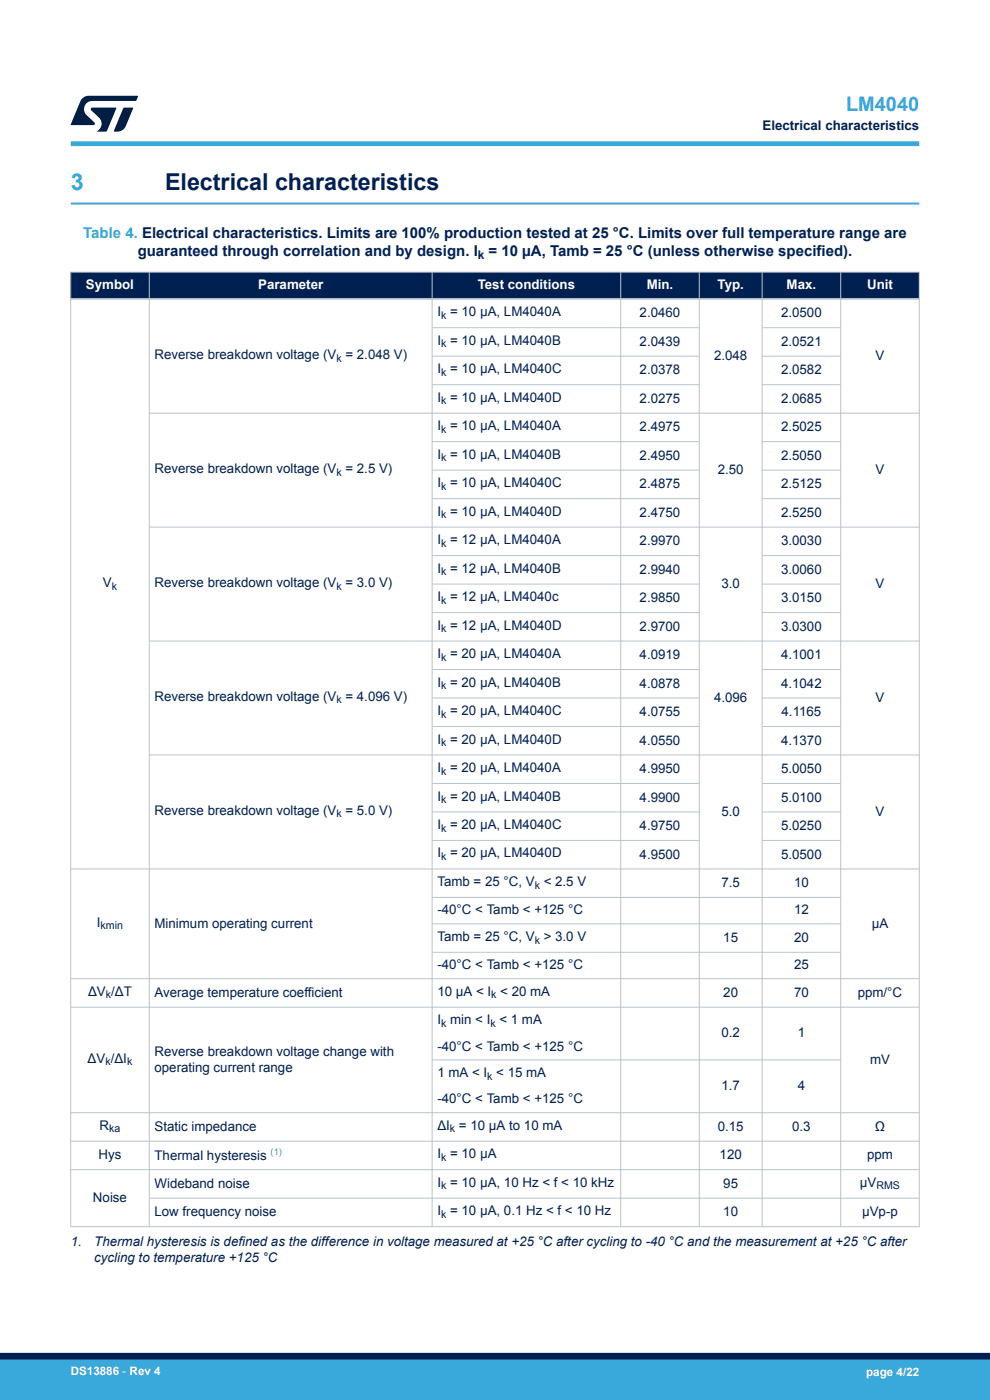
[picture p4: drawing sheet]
<svg xmlns="http://www.w3.org/2000/svg" width="210mm" height="297mm" viewBox="0 0 210 297" stroke-linecap="round" stroke-linejoin="round" font-family="sans-serif">
<defs><g id="words">
<text font-size="4.9" fill="#39a9dc" x="15" y="40.4">3</text>
<text font-size="4.9" fill="#002052" x="35" y="40.4">Electrical characteristics</text>
<text font-size="4.2" fill="#39a9dc" x="179.5" y="23.5">LM4040</text>
<text font-size="3.2" fill="#39a9dc" x="17.7" y="50.5">Table 4. Electrical characteristics. Limits are 100% production tested at 25 °C. Limits over full temperature range are</text>
<g font-size="3.2" fill="#002052">
<text x="29.2" y="54.3">guaranteed through correlation and by design. I</text>
<text x="103.6" y="54.3">= 10 µA, Tamb = 25 °C (unless otherwise specified).</text>
</g>
<g font-size="2.8" fill="#002052">
<text x="161.7" y="27.5">Electrical characteristics</text>
<text x="92.8" y="67.1">I = 10 µA, LM4040A</text>
<text x="135.7" y="67.3">2.0460</text>
<text x="165.7" y="67.3">2.0500</text>
<text x="32.8" y="76.2">Reverse breakdown voltage (V = 2.048 V)</text>
<text x="92.8" y="73.1">I = 10 µA, LM4040B</text>
<text x="135.7" y="73.4">2.0439</text>
<text x="151.5" y="76.4">2.048</text>
<text x="165.7" y="73.4">2.0521</text>
<text x="185.7" y="76.4">V</text>
<text x="92.8" y="79.2">I = 10 µA, LM4040C</text>
<text x="135.7" y="79.4">2.0378</text>
<text x="165.7" y="79.4">2.0582</text>
<text x="92.8" y="85.2">I = 10 µA, LM4040D</text>
<text x="135.7" y="85.4">2.0275</text>
<text x="165.7" y="85.4">2.0685</text>
<text x="92.8" y="91.3">I = 10 µA, LM4040A</text>
<text x="135.7" y="91.5">2.4975</text>
<text x="165.7" y="91.5">2.5025</text>
<text x="32.8" y="100.3">Reverse breakdown voltage (V = 2.5 V)</text>
<text x="92.8" y="97.3">I = 10 µA, LM4040B</text>
<text x="135.7" y="97.5">2.4950</text>
<text x="152.3" y="100.5">2.50</text>
<text x="165.7" y="97.5">2.5050</text>
<text x="185.7" y="100.5">V</text>
<text x="92.8" y="103.3">I = 10 µA, LM4040C</text>
<text x="135.7" y="103.6">2.4875</text>
<text x="165.7" y="103.6">2.5125</text>
<text x="92.8" y="109.4">I = 10 µA, LM4040D</text>
<text x="135.7" y="109.6">2.4750</text>
<text x="165.7" y="109.6">2.5250</text>
<text x="92.8" y="115.4">I = 12 µA, LM4040A</text>
<text x="135.7" y="115.7">2.9970</text>
<text x="165.7" y="115.7">3.0030</text>
<text x="21.8" y="124.5">V</text>
<text x="32.8" y="124.5">Reverse breakdown voltage (V = 3.0 V)</text>
<text x="92.8" y="121.5">I = 12 µA, LM4040B</text>
<text x="135.7" y="121.7">2.9940</text>
<text x="153" y="124.7">3.0</text>
<text x="165.7" y="121.7">3.0060</text>
<text x="185.7" y="124.7">V</text>
<text x="92.8" y="127.5">I = 12 µA, LM4040c</text>
<text x="135.7" y="127.7">2.9850</text>
<text x="165.7" y="127.7">3.0150</text>
<text x="92.8" y="133.6">I = 12 µA, LM4040D</text>
<text x="135.7" y="133.8">2.9700</text>
<text x="165.7" y="133.8">3.0300</text>
<text x="92.8" y="139.6">I = 20 µA, LM4040A</text>
<text x="135.7" y="139.8">4.0919</text>
<text x="165.7" y="139.8">4.1001</text>
<text x="32.8" y="148.7">Reverse breakdown voltage (V = 4.096 V)</text>
<text x="92.8" y="145.6">I = 20 µA, LM4040B</text>
<text x="135.7" y="145.9">4.0878</text>
<text x="151.5" y="148.9">4.096</text>
<text x="165.7" y="145.9">4.1042</text>
<text x="185.7" y="148.9">V</text>
<text x="92.8" y="151.7">I = 20 µA, LM4040C</text>
<text x="135.7" y="151.9">4.0755</text>
<text x="165.8" y="151.9">4.1165</text>
<text x="92.8" y="157.7">I = 20 µA, LM4040D</text>
<text x="135.7" y="158">4.0550</text>
<text x="165.7" y="158">4.1370</text>
<text x="92.8" y="163.8">I = 20 µA, LM4040A</text>
<text x="135.7" y="164">4.9950</text>
<text x="165.7" y="164">5.0050</text>
<text x="32.8" y="172.8">Reverse breakdown voltage (V = 5.0 V)</text>
<text x="92.8" y="169.8">I = 20 µA, LM4040B</text>
<text x="135.7" y="170">4.9900</text>
<text x="153" y="173.1">5.0</text>
<text x="165.7" y="170">5.0100</text>
<text x="185.7" y="173.1">V</text>
<text x="92.8" y="175.9">I = 20 µA, LM4040C</text>
<text x="135.7" y="176.1">4.9750</text>
<text x="165.7" y="176.1">5.0250</text>
<text x="92.8" y="181.9">I = 20 µA, LM4040D</text>
<text x="135.7" y="182.1">4.9500</text>
<text x="165.7" y="182.1">5.0500</text>
<text x="92.8" y="188">Tamb = 25 °C, V &lt; 2.5 V</text>
<text x="153" y="188.2">7.5</text>
<text x="168.4" y="188.2">10</text>
<text x="20.6" y="196.6">I</text>
<text x="32.8" y="196.8">Minimum operating current</text>
<text x="92.8" y="194">-40°C &lt; Tamb &lt; +125 °C</text>
<text x="168.4" y="194">12</text>
<text x="184.9" y="196.8">µA</text>
<text x="92.8" y="199.6">Tamb = 25 °C, V &gt; 3.0 V</text>
<text x="153.4" y="199.8">15</text>
<text x="168.4" y="199.8">20</text>
<text x="92.8" y="205.6">-40°C &lt; Tamb &lt; +125 °C</text>
<text x="168.4" y="205.6">25</text>
<text x="18.7" y="211.2">ΔV /ΔT</text>
<text x="32.8" y="211.5">Average temperature coefficient</text>
<text x="92.8" y="211.2">10 µA &lt; I &lt; 20 mA</text>
<text x="153.4" y="211.5">20</text>
<text x="168.4" y="211.5">70</text>
<text x="181.9" y="211.5">ppm/°C</text>
<text x="92.8" y="217.3">I min &lt; I &lt; 1 mA</text>
<text x="153" y="220.1">0.2</text>
<text x="169.2" y="220.1">1</text>
<text x="18.6" y="225.5">ΔV /ΔI</text>
<text x="32.8" y="224">Reverse breakdown voltage change with</text>
<text x="32.8" y="227.4">operating current range</text>
<text x="92.8" y="222.9">-40°C &lt; Tamb &lt; +125 °C</text>
<text x="184.6" y="225.7">mV</text>
<text x="92.8" y="228.5">1 mA &lt; I &lt; 15 mA</text>
<text x="153" y="231.3">1.7</text>
<text x="169.2" y="231.3">4</text>
<text x="21.1" y="239.7">R</text>
<text x="32.8" y="239.9">Static impedance</text>
<text x="92.8" y="239.7">ΔI = 10 µA to 10 mA</text>
<text x="92.8" y="234.1">-40°C &lt; Tamb &lt; +125 °C</text>
<text x="152.3" y="239.9">0.15</text>
<text x="168" y="239.9">0.3</text>
<text x="185.6" y="239.9">Ω</text>
<text x="20.9" y="245.9">Hys</text>
<text x="92.8" y="245.7">I = 10 µA</text>
<text x="152.6" y="245.9">120</text>
<text x="183.9" y="245.9">ppm</text>
<text x="32.8" y="246.1">Thermal hysteresis</text>
<text x="32.8" y="252">Wideband noise</text>
<text x="92.8" y="251.8">I = 10 µA, 10 Hz &lt; f &lt; 10 kHz</text>
<text x="153.4" y="252">95</text>
<text x="182.4" y="251.8">µV</text>
<text x="19.7" y="255">Noise</text>
<text x="92.8" y="257.8">I = 10 µA, 0.1 Hz &lt; f &lt; 10 Hz</text>
<text x="32.8" y="258">Low frequency noise</text>
<text x="153.4" y="258">10</text>
<text x="182.9" y="258">µVp-p</text>
<text x="15" y="264.3">1.</text>
<text x="20" y="264.3">Thermal hysteresis is defined as the difference in voltage measured at +25 °C after cycling to -40 °C and the measurement at +25 °C after</text>
<text x="20" y="267.7">cycling to temperature +125 °C</text>
</g>
<g font-size="2.8" fill="#fff">
<text x="18.2" y="61.3">Symbol</text>
<text x="54.8" y="61.3">Parameter</text>
<text x="101.3" y="61.3">Test conditions</text>
<text x="137.2" y="61.3">Min.</text>
<text x="152.2" y="61.3">Typ.</text>
<text x="166.9" y="61.3">Max.</text>
<text x="183.9" y="61.3">Unit</text>
</g>
<text font-size="2.5" fill="#002052" x="101.4" y="54.9">k</text>
<g font-size="2.5" fill="#fff">
<text x="15" y="291.6">DS13886 - Rev 4</text>
<text x="183.7" y="291.9">page 4/22</text>
</g>
<g font-size="2.3" fill="#002052">
<text x="93.6" y="67.7">k</text>
<text x="71.4" y="76.7">k</text>
<text x="93.6" y="73.7">k</text>
<text x="93.6" y="79.7">k</text>
<text x="93.6" y="85.8">k</text>
<text x="93.6" y="91.8">k</text>
<text x="71.4" y="100.9">k</text>
<text x="93.6" y="97.9">k</text>
<text x="93.6" y="103.9">k</text>
<text x="93.6" y="110">k</text>
<text x="93.6" y="116">k</text>
<text x="23.7" y="125.1">k</text>
<text x="71.4" y="125.1">k</text>
<text x="93.6" y="122">k</text>
<text x="93.6" y="128.1">k</text>
<text x="93.6" y="134.1">k</text>
<text x="93.6" y="140.2">k</text>
<text x="71.4" y="149.2">k</text>
<text x="93.6" y="146.2">k</text>
<text x="93.6" y="152.3">k</text>
<text x="93.6" y="158.3">k</text>
<text x="93.6" y="164.3">k</text>
<text x="71.4" y="173.4">k</text>
<text x="93.6" y="170.4">k</text>
<text x="93.6" y="176.4">k</text>
<text x="93.6" y="182.5">k</text>
<text x="113.4" y="188.5">k</text>
<text x="21.3" y="197.1">kmin</text>
<text x="113.4" y="200.2">k</text>
<text x="22.5" y="211.8">k</text>
<text x="104.2" y="211.8">k</text>
<text x="93.6" y="217.8">k</text>
<text x="104" y="217.8">k</text>
<text x="22.4" y="226">k</text>
<text x="26.9" y="226">k</text>
<text x="103.4" y="229">k</text>
<text x="23.2" y="240.2">ka</text>
<text x="95.4" y="240.2">k</text>
<text x="93.6" y="246.3">k</text>
<text x="93.6" y="252.3">k</text>
<text x="185.9" y="252.3">RMS</text>
<text x="93.6" y="258.4">k</text>
</g>
<text font-size="2" fill="#39a9dc" x="57.4" y="245.1">(1)</text>
</g></defs>
<path d="M15 43.2h180" fill="none" stroke="#39a9dc" stroke-width=".4"/>
<g fill="#002052">
<path d="M15 57.7h180v5.7h-180z" fill-rule="evenodd"/>
<path d="M15 57.7h180v5.7h-180z" fill-rule="evenodd"/>
</g>
<g fill="none" stroke="#b9c4ca" stroke-width=".21">
<path d="M14.9 57.7h180.2M15 57.6v202.7M31.7 57.6v202.7M91.7 57.6v202.7M131.7 57.6v202.7M148.3 57.6v202.7M161.7 57.6v202.7M178.3 57.6v202.7M195 57.6v202.7M91.7 69.5h56.7M91.7 75.6h56.7M161.7 69.5h16.7"/>
<path d="M161.7 75.6h16.7M31.7 87.6h163.4M91.7 81.6h56.7M91.7 93.7h56.7M91.7 99.7h56.7M161.7 81.6h16.7M161.7 93.7h16.7M161.7 99.7h16.7M31.7 111.8h163.4M91.7 105.8h56.7M91.7 117.9h56.7M161.7 105.8h16.7"/>
<path d="M161.7 117.9h16.7M31.7 136h163.4M91.7 123.9h56.7M91.7 130h56.7M161.7 123.9h16.7M161.7 130h16.7M91.7 142h56.7M91.7 148.1h56.7M91.7 154.1h56.7M161.7 142h16.7M161.7 148.1h16.7M161.7 154.1h16.7"/>
<path d="M31.7 160.2h163.4M91.7 166.2h56.7M91.7 172.3h56.7M91.7 178.3h56.7M161.7 166.2h16.7M161.7 172.3h16.7M161.7 178.3h16.7M14.9 184.3h180.2M91.7 190.4h86.7M91.7 196h86.7M14.9 207.6h180.2M14.9 213.7h180.2"/>
<path d="M91.7 202h86.7M14.9 236.1h180.2M91.7 224.9h86.7M14.9 242.1h180.2M14.9 248.1h180.2M31.7 254.2h163.4M14.9 260.2h180.2"/>
</g>
<path d="M14.9 63.4h180.2" fill="none" stroke="#b9c4ca" stroke-width=".35"/>
<path d="M15 30.5h180" fill="none" stroke="#39a9dc" stroke-width="1"/>
<g fill="#001e41">
<path d="M17.6 20.8l1.2-.5 10.5 .1-.5 1h-9.2a1.74 1.74 0 0 0-1.6 1 1.74 1.74 0 0 0 .3 2l1.7 1.6 .1 .2-.1 .3h-5l2.1-5z"/>
<path d="M26.2 22.9h2.1l-1.6 3.9a1.92 1.92 0 0 1-1.8 1.1h-.7l-.1-.1z"/>
<path d="M19.4 22.9l5.2-.1 .1 .1-2.1 5h-2.1a1.85 1.85 0 0 0 .5-2.9l-1.6-1.6-.2-.2z"/>
</g>
<g fill="#39a9dc">
<path d="M0 288.4h210v8.6h-210z" fill-rule="evenodd"/>
<path d="M-.1 288.4h210.2v4.4h-210.2z" fill-rule="evenodd"/>
</g>
<path d="M0 287.7h210" fill="none" stroke="#002052" stroke-width="1.4"/>
<use href="#words"/>
</svg>
